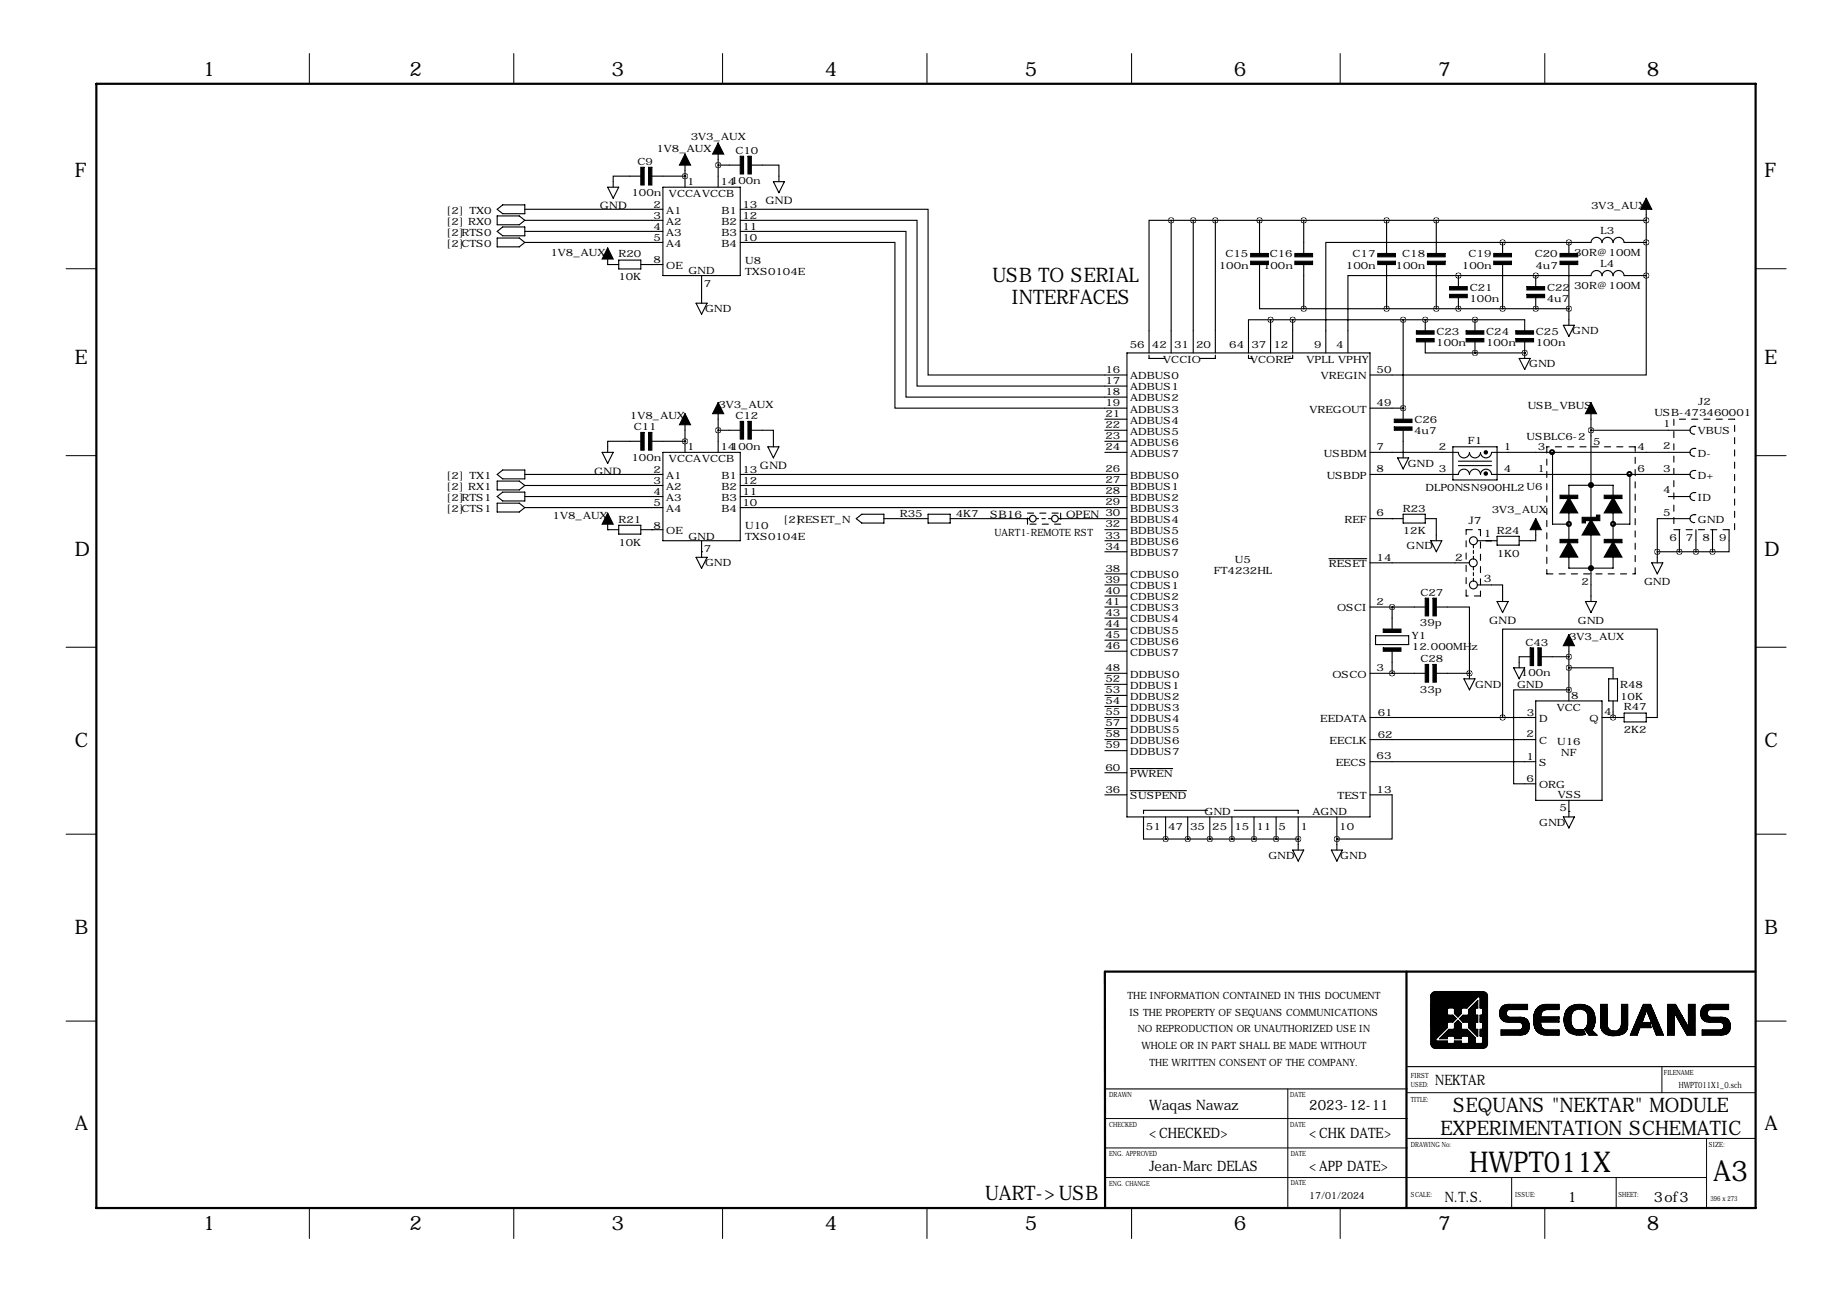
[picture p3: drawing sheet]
<svg xmlns="http://www.w3.org/2000/svg" width="419mm" height="297mm" viewBox="0 0 419 297" stroke-linecap="round" stroke-linejoin="round" font-family="sans-serif">
<defs><g id="words">
<g font-size="6.6">
<text x="337.8" y="269.4">HWPT011X</text>
<text x="393.9" y="271.6">A3</text>
</g>
<g font-size="4.6">
<text x="46.6" y="17.5">1</text>
<text x="94.1" y="17.5">2</text>
<text x="140.6" y="17.5">3</text>
<text x="189.6" y="17.5">4</text>
<text x="235.6" y="17.5">5</text>
<text x="283.6" y="17.5">6</text>
<text x="330.6" y="17.5">7</text>
<text x="378.6" y="17.5">8</text>
<text x="17.2" y="40.8">F</text>
<text x="405.6" y="40.8">F</text>
<text x="228.1" y="64.8">USB TO SERIAL</text>
<text x="232.6" y="69.9">INTERFACES</text>
<text x="17.2" y="83.8">E</text>
<text x="405.6" y="83.8">E</text>
<text x="17.2" y="127.8">D</text>
<text x="405.6" y="127.8">D</text>
<text x="17.2" y="171.8">C</text>
<text x="405.6" y="171.8">C</text>
<text x="17.2" y="214.8">B</text>
<text x="405.6" y="214.8">B</text>
<text x="334.1" y="255.6">SEQUANS &quot;NEKTAR&quot; MODULE</text>
<text x="17.2" y="259.8">A</text>
<text x="331.2" y="260.9">EXPERIMENTATION SCHEMATIC</text>
<text x="405.6" y="259.8">A</text>
<text x="226.5" y="276">UART-&gt;USB</text>
<text x="46.6" y="282.7">1</text>
<text x="94.1" y="282.7">2</text>
<text x="140.6" y="282.7">3</text>
<text x="189.6" y="282.7">4</text>
<text x="235.6" y="282.7">5</text>
<text x="283.6" y="282.7">6</text>
<text x="330.6" y="282.7">7</text>
<text x="378.6" y="282.7">8</text>
</g>
<g font-size="3.3">
<text x="329.9" y="249.5">NEKTAR</text>
<text x="264.2" y="255.3">Waqas Nawaz</text>
<text x="301" y="255.3">2023-12-11</text>
<text x="264.2" y="261.7">&lt;CHECKED&gt;</text>
<text x="301" y="261.7">&lt;CHK DATE&gt;</text>
<text x="264.2" y="269.3">Jean-Marc DELAS</text>
<text x="301" y="269.3">&lt;APP DATE&gt;</text>
<text x="332.2" y="276.4">N.T.S.</text>
<text x="360.4" y="276.4">1</text>
<text x="380.2" y="276.4">3of3</text>
</g>
<g font-size="2.4">
<text x="176" y="46.9">GND</text>
<text x="137.9" y="48.2">GND</text>
<text x="174.7" y="107.9">GND</text>
<text x="136.6" y="109.1">GND</text>
<text x="227.6" y="119">SB16</text>
<text x="245.1" y="119">OPEN 30</text>
<text x="337.6" y="120.5">J7</text>
<text x="341.1" y="123.6">1</text>
<text x="334.6" y="128.9">2</text>
<text x="341.1" y="133.7">3</text>
<text x="342.3" y="143.4">GND</text>
</g>
<g font-size="2.3">
<text x="150.9" y="34.9">1V8_AUX</text>
<text x="158.8" y="32.1">3V3_AUX</text>
<text x="169.1" y="35.5">C10</text>
<text x="146.6" y="38">C9</text>
<text x="145.2" y="45">100n</text>
<text x="150.2" y="47.9">2</text>
<text x="153.8" y="45.3">VCCAVCCB</text>
<text x="158" y="42.5">1</text>
<text x="165.6" y="42.5">14100n</text>
<text x="170.7" y="47.9">13</text>
<text x="102.6" y="49.1">[2] TX0</text>
<text x="102.6" y="51.7">[2] RX0</text>
<text x="150.2" y="50.4">3</text>
<text x="150.2" y="52.9">4</text>
<text x="153.2" y="49.1">A1</text>
<text x="153.2" y="51.7">A2</text>
<text x="165.9" y="51.7">B2</text>
<text x="165.9" y="49.1">B1</text>
<text x="170.7" y="52.9">11</text>
<text x="170.7" y="50.4">12</text>
<text x="365.8" y="48.1">3V3_AUX</text>
<text x="367.9" y="53.7">L3</text>
<text x="102.6" y="54.2">[2]RTS0</text>
<text x="102.6" y="56.7">[2]CTS0</text>
<text x="126.5" y="58.8">1V8_AUX</text>
<text x="142.2" y="59.2">R20</text>
<text x="150.2" y="55.5">5</text>
<text x="153.2" y="54.2">A3</text>
<text x="153.2" y="56.7">A4</text>
<text x="165.9" y="56.7">B4</text>
<text x="165.9" y="54.2">B3</text>
<text x="170.7" y="55.5">10</text>
<text x="281.7" y="59.2">C15</text>
<text x="291.9" y="59.2">C16</text>
<text x="310.9" y="59.2">C17</text>
<text x="322.4" y="59.2">C18</text>
<text x="337.6" y="59.2">C19</text>
<text x="352.9" y="59.2">C20</text>
<text x="361.9" y="58.8">30R@100M</text>
<text x="142.2" y="64.5">10K</text>
<text x="150.2" y="60.6">8</text>
<text x="153.2" y="61.8">OE</text>
<text x="158.3" y="63.1">GND</text>
<text x="161.8" y="65.9">7</text>
<text x="171.3" y="60.7">U8</text>
<text x="171.3" y="63.2">TXS0104E</text>
<text x="280.2" y="61.8">100n</text>
<text x="290.4" y="61.8">100n</text>
<text x="309.4" y="61.8">100n</text>
<text x="320.9" y="61.8">100n</text>
<text x="336.1" y="61.8">100n</text>
<text x="353" y="61.8">4u7</text>
<text x="367.9" y="61.3">L4</text>
<text x="162.1" y="71.7">GND</text>
<text x="337.8" y="69.4">100n</text>
<text x="337.9" y="66.8">C21</text>
<text x="355.6" y="69.4">4u7</text>
<text x="355.7" y="66.8">C22</text>
<text x="361.9" y="66.4">30R@100M</text>
<text x="330.3" y="77">C23</text>
<text x="341.7" y="77">C24</text>
<text x="353.1" y="77">C25</text>
<text x="361.5" y="76.8">GND</text>
<text x="259.7" y="79.9">56</text>
<text x="264.8" y="79.9">42</text>
<text x="267.4" y="83.4">VCCIO</text>
<text x="269.9" y="79.9">31</text>
<text x="275" y="79.9">20</text>
<text x="282.6" y="79.9">64</text>
<text x="287.4" y="83.4">VCORE</text>
<text x="287.7" y="79.9">37</text>
<text x="292.8" y="79.9">12</text>
<text x="300.4" y="83.4">VPLL VPHY</text>
<text x="302.1" y="79.9">9</text>
<text x="307.2" y="79.9">4</text>
<text x="330.2" y="79.5">100n</text>
<text x="341.6" y="79.5">100n</text>
<text x="353.1" y="79.5">100n</text>
<text x="254.2" y="88.3">17</text>
<text x="254.2" y="85.7">16</text>
<text x="259.8" y="89.8">ADBUS1</text>
<text x="259.8" y="87.2">ADBUS0</text>
<text x="303.7" y="87.2">VREGIN</text>
<text x="316.5" y="85.7">50</text>
<text x="351.6" y="84.4">GND</text>
<text x="165.2" y="93.8">3V3_AUX</text>
<text x="254.2" y="95.9">21</text>
<text x="254.2" y="93.3">19</text>
<text x="254.2" y="90.8">18</text>
<text x="259.8" y="94.8">ADBUS3</text>
<text x="259.8" y="92.3">ADBUS2</text>
<text x="301" y="94.8">VREGOUT</text>
<text x="316.5" y="93.3">49</text>
<text x="351.2" y="94.1">USB_VBUS</text>
<text x="380.3" y="95.8">USB-473460001</text>
<text x="390.4" y="93.1">J2</text>
<text x="144.8" y="96.4">1V8_AUX</text>
<text x="145.7" y="99">C11</text>
<text x="169.1" y="96.4">C12</text>
<text x="254.2" y="101">23</text>
<text x="254.2" y="98.4">22</text>
<text x="259.8" y="99.9">ADBUS5</text>
<text x="259.8" y="97.4">ADBUS4</text>
<text x="325.1" y="99.9">4u7</text>
<text x="325.2" y="97.3">C26</text>
<text x="337.5" y="102">F1</text>
<text x="350.9" y="101.2">USBLC6-2</text>
<text x="382.4" y="98.2">1</text>
<text x="390.3" y="99.8">VBUS</text>
<text x="145.2" y="105.9">100n</text>
<text x="153.8" y="106.3">VCCAVCCB</text>
<text x="158" y="103.5">1</text>
<text x="165.6" y="103.5">14100n</text>
<text x="254.2" y="103.5">24</text>
<text x="259.8" y="105">ADBUS7</text>
<text x="259.8" y="102.5">ADBUS6</text>
<text x="304.3" y="105">USBDM</text>
<text x="316.5" y="103.5">7</text>
<text x="323.6" y="107.3">GND</text>
<text x="330.8" y="103.5">2</text>
<text x="345.7" y="103.5">1</text>
<text x="353.5" y="103.5">3</text>
<text x="366.3" y="102.2">5</text>
<text x="376.4" y="103.4">4</text>
<text x="382.4" y="103.3">2</text>
<text x="390.3" y="105">D-</text>
<text x="102.6" y="110.1">[2] TX1</text>
<text x="102.6" y="112.6">[2] RX1</text>
<text x="150.2" y="108.8">2</text>
<text x="150.2" y="111.4">3</text>
<text x="150.2" y="113.9">4</text>
<text x="153.2" y="110.1">A1</text>
<text x="153.2" y="112.6">A2</text>
<text x="165.9" y="112.6">B2</text>
<text x="165.9" y="110.1">B1</text>
<text x="170.7" y="113.9">11</text>
<text x="170.7" y="111.4">12</text>
<text x="170.7" y="108.8">13</text>
<text x="254.2" y="113.7">28</text>
<text x="254.2" y="111.1">27</text>
<text x="254.2" y="108.6">26</text>
<text x="259.8" y="112.6">BDBUS1</text>
<text x="259.8" y="110.1">BDBUS0</text>
<text x="305" y="110.1">USBDP</text>
<text x="316.5" y="108.6">8</text>
<text x="327.7" y="112.9">DLP0NSN900HL2 U6</text>
<text x="330.8" y="108.6">3</text>
<text x="345.7" y="108.6">4</text>
<text x="353.5" y="108.6">1</text>
<text x="376.4" y="108.5">6</text>
<text x="382.4" y="108.5">3</text>
<text x="382.4" y="113.4">4</text>
<text x="390.3" y="110.1">D+</text>
<text x="102.6" y="115.2">[2]RTS1</text>
<text x="102.6" y="117.7">[2]CTS1</text>
<text x="127.1" y="119.2">1V8_AUX</text>
<text x="150.2" y="116.4">5</text>
<text x="153.2" y="115.2">A3</text>
<text x="153.2" y="117.7">A4</text>
<text x="165.9" y="117.7">B4</text>
<text x="165.9" y="115.2">B3</text>
<text x="170.7" y="116.4">10</text>
<text x="206.9" y="119">R35</text>
<text x="219.7" y="119">4K7</text>
<text x="254.2" y="116.2">29</text>
<text x="259.8" y="117.7">BDBUS3</text>
<text x="259.8" y="115.2">BDBUS2</text>
<text x="316.5" y="118.7">6</text>
<text x="322.5" y="117.6">R23</text>
<text x="343" y="118">3V3_AUX</text>
<text x="382.4" y="118.5">5</text>
<text x="390.3" y="115.2">ID</text>
<text x="142.2" y="120.2">R21</text>
<text x="142.2" y="125.4">10K</text>
<text x="150.2" y="121.5">8</text>
<text x="153.2" y="122.8">OE</text>
<text x="158.3" y="124.1">GND</text>
<text x="171.3" y="121.7">U10</text>
<text x="171.3" y="124.1">TXS0104E</text>
<text x="180.1" y="120.2">[2]RESET_N</text>
<text x="228.7" y="123.2">UART1-REMOTE RST</text>
<text x="254.2" y="123.8">33</text>
<text x="254.2" y="121.3">32</text>
<text x="259.8" y="125.3">BDBUS6</text>
<text x="259.8" y="122.8">BDBUS5</text>
<text x="259.8" y="120.2">BDBUS4</text>
<text x="309.1" y="120.2">REF</text>
<text x="322.5" y="122.9">12K</text>
<text x="344.1" y="122.7">R24</text>
<text x="383.8" y="124.4">6</text>
<text x="387.6" y="124.4">7</text>
<text x="390.3" y="120.2">GND</text>
<text x="391.4" y="124.4">8</text>
<text x="395.2" y="124.4">9</text>
<text x="161.8" y="126.8">7</text>
<text x="162.1" y="130.1">GND</text>
<text x="254.2" y="131.4">38</text>
<text x="254.2" y="126.4">34</text>
<text x="259.8" y="127.9">BDBUS7</text>
<text x="279" y="131.9">FT4232HL</text>
<text x="283.9" y="129.4">U5</text>
<text x="305.5" y="130.4">RESET</text>
<text x="316.5" y="128.9">14</text>
<text x="323.4" y="126.3">GND</text>
<text x="344.1" y="128">1K0</text>
<text x="254.2" y="136.5">40</text>
<text x="254.2" y="134">39</text>
<text x="259.8" y="135.5">CDBUS1</text>
<text x="259.8" y="132.9">CDBUS0</text>
<text x="326.6" y="137.1">C27</text>
<text x="363.6" y="134.5">2</text>
<text x="378" y="134.5">GND</text>
<text x="254.2" y="141.6">43</text>
<text x="254.2" y="139.1">41</text>
<text x="259.8" y="143.1">CDBUS4</text>
<text x="259.8" y="140.6">CDBUS3</text>
<text x="259.8" y="138">CDBUS2</text>
<text x="307.4" y="140.6">OSCI</text>
<text x="316.5" y="139.1">2</text>
<text x="362.7" y="143.4">GND</text>
<text x="254.2" y="149.2">46</text>
<text x="254.2" y="146.7">45</text>
<text x="254.2" y="144.1">44</text>
<text x="259.8" y="148.2">CDBUS6</text>
<text x="259.8" y="145.6">CDBUS5</text>
<text x="324.6" y="146.9">Y1</text>
<text x="324.6" y="149.4">12.000MHz</text>
<text x="326.4" y="144">39p</text>
<text x="350.7" y="148.5">C43</text>
<text x="360.7" y="147.2">3V3_AUX</text>
<text x="254.2" y="154.3">48</text>
<text x="259.8" y="155.8">DDBUS0</text>
<text x="259.8" y="150.7">CDBUS7</text>
<text x="306.3" y="155.8">OSCO</text>
<text x="316.5" y="154.3">3</text>
<text x="326.6" y="152.3">C28</text>
<text x="349.7" y="155.4">100n</text>
<text x="254.2" y="161.9">54</text>
<text x="254.2" y="159.4">53</text>
<text x="254.2" y="156.8">52</text>
<text x="259.8" y="160.9">DDBUS2</text>
<text x="259.8" y="158.3">DDBUS1</text>
<text x="326.4" y="159.3">33p</text>
<text x="339.1" y="158.1">GND</text>
<text x="348.8" y="158.1">GND</text>
<text x="361.2" y="160.6">8</text>
<text x="372.5" y="158.1">R48</text>
<text x="372.5" y="160.9">10K</text>
<text x="254.2" y="167">57</text>
<text x="254.2" y="164.5">55</text>
<text x="259.8" y="166">DDBUS4</text>
<text x="259.8" y="163.4">DDBUS3</text>
<text x="303.5" y="166">EEDATA</text>
<text x="316.7" y="164.6">61</text>
<text x="351" y="164.5">3</text>
<text x="353.8" y="166">D</text>
<text x="357.9" y="163.5">VCC</text>
<text x="365.5" y="166">Q</text>
<text x="368.8" y="164.4">4</text>
<text x="373.3" y="163.3">R47</text>
<text x="254.2" y="172.1">59</text>
<text x="254.2" y="169.5">58</text>
<text x="259.8" y="173.6">DDBUS7</text>
<text x="259.8" y="171">DDBUS6</text>
<text x="259.8" y="168.5">DDBUS5</text>
<text x="305.7" y="171">EECLK</text>
<text x="316.7" y="169.7">62</text>
<text x="350.9" y="169.5">2</text>
<text x="353.8" y="171">C</text>
<text x="358" y="171.3">U16</text>
<text x="358.9" y="173.8">NF</text>
<text x="373.3" y="168.6">2K2</text>
<text x="254.2" y="177.2">60</text>
<text x="259.8" y="178.7">PWREN</text>
<text x="307.1" y="176.1">EECS</text>
<text x="316.5" y="174.6">63</text>
<text x="350.9" y="174.7">1</text>
<text x="350.9" y="179.7">6</text>
<text x="353.8" y="176.1">S</text>
<text x="254.2" y="182.2">36</text>
<text x="259.8" y="183.7">SUSPEND</text>
<text x="307.5" y="183.7">TEST</text>
<text x="316.5" y="182.2">13</text>
<text x="353.8" y="181.2">ORG</text>
<text x="358.1" y="183.5">VSS</text>
<text x="263.4" y="190.7">51</text>
<text x="268.5" y="190.7">47</text>
<text x="273.6" y="190.7">35</text>
<text x="276.9" y="187.3">GND</text>
<text x="278.7" y="190.7">25</text>
<text x="283.8" y="190.7">15</text>
<text x="288.8" y="190.7">11</text>
<text x="293.9" y="190.7">5</text>
<text x="299" y="190.7">1</text>
<text x="301.8" y="187.3">AGND</text>
<text x="307.9" y="190.7">10</text>
<text x="353.8" y="189.8">GND</text>
<text x="358.5" y="186.5">5</text>
<text x="291.6" y="197.5">GND</text>
<text x="308.1" y="197.5">GND</text>
<text x="259.2" y="229.7">THE INFORMATION CONTAINED IN THIS DOCUMENT</text>
<text x="259.6" y="233.5">IS THE PROPERTY OF SEQUANS COMMUNICATIONS</text>
<text x="261.6" y="237.3">NO REPRODUCTION OR UNAUTHORIZED USE IN</text>
<text x="262.4" y="241.2">WHOLE OR IN PART SHALL BE MADE WITHOUT</text>
<text x="264.3" y="245">THE WRITTEN CONSENT OF THE COMPANY.</text>
<text x="301" y="275.7">17/01/2024</text>
</g>
<text font-size="2" x="385.9" y="250">HWPT011X1_0.sch</text>
<g font-size="1.6">
<text x="324.4" y="249.8">USED:</text>
<text x="324.4" y="247.8">FIRST</text>
<text x="382.5" y="247.2">FILENAME</text>
<text x="255" y="252.1">DRAWN</text>
<text x="296.6" y="252.2">DATE</text>
<text x="324.4" y="253.4">TITLE:</text>
<text x="255" y="259">CHECKED</text>
<text x="296.6" y="259">DATE</text>
<text x="324.4" y="263.7">DRAWING No:</text>
<text x="392.8" y="263.7">SIZE:</text>
<text x="255" y="265.7">ENG. APPROVED</text>
<text x="296.7" y="265.7">DATE</text>
<text x="255" y="272.7">ENG. CHANGE</text>
<text x="296.7" y="272.5">DATE</text>
<text x="324.4" y="275.2">SCALE:</text>
<text x="348.3" y="275.2">ISSUE:</text>
<text x="372.1" y="275.2">SHEET:</text>
<text x="393.2" y="276.2">396 x 273</text>
</g>
</g></defs>
<g fill="none" stroke="#000" stroke-width=".23">
<path d="M71.1 12.3v7M118.1 12.3v7M166.1 12.3v7M213.1 12.3v7M260.1 12.3v7M308.1 12.3v7M355.1 12.3v7M15.2 61.8h6.9M403.6 61.8h7M15.2 104.8h6.9M403.6 104.8h7M15.2 148.8h6.9"/>
<path d="M403.6 148.8h7M15.2 191.8h6.9M403.6 191.8h7M15.2 234.8h6.9M328.9 235.6h3.7M328.9 235.7h3.7M329 232h3.6l.1 1.3 .3 .2h1l.7 .7M329 233.7h5.2l.2 .1h-5.4M329 235h3.8l-3.8 .1M329 231.1h8.8l-8.8 .1M329 231.3h8.6l-.1 .2h-8.5M329 231.6h8.3l-.1 .1"/>
<path d="M329 231.7h3.8l-3.8 .1M329 232.1h3.6M329 232.2h3.6M329 232.3h3.6M329 232.6h3.6M329 232.8h3.6M329 232.9h3.6M329 233.1h3.6M329 233.2h3.7M329 233.4h5l.1 .2h-5.1M329 233.9h5.5l.1 .2h-5.6M329 234.2h5.7"/>
<path d="M329 234.5h5.4l-5.4 .1M329 234.7h5.2M329 234.8h5.1M329 235.3h3.6M329 235.8h3.6M329 235.2h3.6v1l-2.6 2.6M329 232.5h3.6M329 232.7h3.6M329 234.4h5.5M329 235.5h3.6M329 236h3.6M329 239.9a1.07 1.07 0 0 0 1.1 1.1"/>
<path d="M329 229.1h10.8l-.1 .1h-10.7l10.5 .1M329.1 228.5l.2-.2h12.3l-12.2-.1 11.7-.1v12.9l-11.6-.1h11.9l.2-.2h-12.3l-.1-.1h12.5l.1-.2-12.7-.1h12.7l.1-.1-12.9-.1h12.9v-11.1h-12.9v-.2l12.9-.1h-12.9l.1-.1h12.7zM329.4 228.2l.6-.2h10.9a1.12 1.12 0 0 1 1.1 1.1v10.8a1.12 1.12 0 0 1-1.1 1.2h-10.9a1.12 1.12 0 0 1-1.1-1.2v-10.8zM330 238.8a.36 .36 0 0 0 0 .4 .36 .36 0 0 0 .3 .2h2.3v.2M330.1 238.8h-1.1v.2h1l-1 .1v.1h1.1l-1.1 .2h3.6M330.3 238.6h-1.3v.1h1.2l-.1 .1M331.1 238.7h1.6M332.4 237.5h5.6l.1 .1-6 .1 6.2 .1h-6.3l-.1 .2 6.7 .1h-6.8l-.1 .1h1l-1.2 .1-.1 .2 1.2 .1h-1.4M332.6 232l.4-.3h1.1l.4 .3M332.6 236.1h-3.6l3.6 .1-.1 .1h-3.5l3.4 .1-.1 .2h-3.3l3.2 .1-.1 .1h-3.1l2.9 .1-.1 .2h-2.8l2.6 .1-.1 .1h-2.5l2.4 .2-.1 .1h-2.3l2.1 .1-2.1 .1v.2h1.9l-1.9 .1v.1h1.7l-1.7 .1v.2h1.4M332.7 235.2v1.1l-2.6 2.6v.4h2.6l.1 .5 .2 .1h1.1l.2-.1 .1-.5h1.5l.1 .5 .2 .1h1.2l.2-.3v-1.1l-.2-.3M332.7 233.1l.3 .3h1l.8 .8-.8 .8h-1"/>
<path d="M333 238.2l-.3 .3M333 234.9l-.4 .3M333 235l-.3 .2M334.1 238.2l.2 .1 .1 .5h1.5l.1-.6M334.4 236.3l1.5 .1 .3 .3h1l1.9 1.9M334.4 236.4l-.3 .2h-1l-2.2 2.2h1.8v-.5l.1-.1 6 .1h-1.2l.1 .2M334.4 232.1h1.5M334.5 238.6l1.3-.1h-1.3l-.4-.4h-1.1l-.3 .2-.1 .4M334.5 232.2h1.4M334.5 232.3h1.4M334.5 232.6h1.4M334.5 232.8h1.4"/>
<path d="M334.5 232.9h1.4M334.5 233l1.3 .1-1.1 .1 .1 .1h.8l-.7 .1 .4 .2-.1 .1M334.5 235.6h1.4M334.5 235.7h1.4M334.5 235.8h1.4M334.5 236.1h1.4M334.5 236.2h1.4M334.5 235.4l.7-.7 .7 .7v1M334.5 233l.7 .7M334.5 232.5h1.4M334.5 232.7h1.4M334.5 235.5h1.4"/>
<path d="M334.5 236h1.4M334.7 234.2l-.7 .7h-1M335.3 234.8l-.4 .2 .6 .1h-.7l-.2 .1 1.2 .1h-1.3l-.1 1.3-.3 .1h-1l-1.9 2M335.6 234.2l.8 .8h2.8l-1.6 .1v1.2l1.9 1.9h.3v-1.6h-.6l-.1-1.4M335.6 234.2h4M335.7 234.1h3.9M335.8 239.4h-1.3v.2l1.3 .1h-1.3l-.2 .1 1.8 .1h-7.1l3.7-.1v-.1l-3.7-.1h3.6M335.9 232v1l-.7 .7M335.9 236.4h-1.5v-1l.8-.8 .7 .8v1.2l-1.7 .1h3l.1 .1-4.4 .1h4.5l.2 .2-5 .1h5.1l.1 .1h-5.3M335.9 232h-1.5l.1 1M336 234.6h3.6M336 238.2l-1.5 .1v.4h1.4"/>
<path d="M336.1 233.7h3.5M336.1 234.7h3.5M336.2 238.1h1.2l.3 .4M336.2 238.2l-.3 .3M336.2 231.8l-.3 .2M336.2 238.1l-.3 .2v.4M336.2 231.6l-.3 .4M336.2 234.8h3.4M336.2 233.6h3.4M336.3 234.9h1.1M337.4 235h-1.1l-.8-.8 .8-.8 1.2-.1 .1-1.2 2.2-2.1v1.8h-.6l-.1 .2 .1 1.3 .6 .1v1.6h-.4M337.4 235l.3 .2"/>
<path d="M337.4 234.9l.4 .3M337.6 235.2h1.5M337.7 232.2v1h1.4l.1 .1-1.7 .1h2.1v1.5l-.4 .1-.1 .2M337.7 233.1l-.3 .4h-1.1l-.7 .7M337.7 232.2h1.4M337.7 232.3h1.4M337.7 232.8h1.4M337.7 232.9h1.4M337.7 233.1h1.4M337.7 235.3h1.4M337.7 235.6h1.4M337.7 235.7h1.4"/>
<path d="M337.7 235.8h1.4M337.7 236.1h1.4M337.7 236.2h1.4M337.7 235.2v1.1l1.9 1.8v-1.4h-1.5M337.7 238.7h1.4M337.7 238.5v1.2h1.4l.1 .1-1.8 .1h2M337.7 238.8h1.4M337.7 239.3h1.4M337.7 232.5h1.4M337.7 235.5h1.4M337.7 236h1.4M337.7 238.5l1.4 .1"/>
<path d="M337.7 238.6h1.4M337.7 239h1.3l-1.3 .1M337.7 239.2h1.4M337.7 239.4h1.4M337.8 236.3l1.3 .1 .3 .3M337.9 236.4h1.2l.1 .2h-1.2M338.3 236.8h1.3M338.4 236.9h1.2M338.5 237.1h1.1M338.6 237.2h1M338.7 230.2h-9.7v.1h9.6l-9.6 .1v.2h9.3l-9.3 .1v.1h9.1l-.1 .1h-9M338.7 231.2h.9"/>
<path d="M338.8 231.1h.8M338.8 237.3h.8M338.9 237.5h.7M338.9 230.9h.7M338.9 229.9h-9.9v.2h9.8M339 230.8h.6M339.1 239.6h-1.4l-.3 .4h-1.2l-.3-.2v-.4h-1.4l-.1 .4-.3 .2h-1.1l-.4-.4M339.1 232v1.3l.3 .2M339.1 232.1h-1.3l-.1 .1M339.1 232.6h-1.4v.1h1.4M339.1 235.2v1.2M339.1 238.6v1"/>
<path d="M339.1 239.6l.3 .4M339.2 237.8h.4M339.4 233.5h.2M339.4 238h.2M339.4 236.7h.2M339.4 229.5h-10.4l10.3 .1-.1 .1h-10.2l10 .1M339.4 231.6l-.3 .4M339.4 235l-.3 .2M339.5 238.1h.1M339.6 233.8l-3.7 .1h3.7M339.6 231.3h-1.1l-.1 .2h1.2M339.6 231.6h-1.3l-.1 .1h1l-1.2 .1-.1 .2h1.2"/>
<path d="M339.6 230.1v1.6h-.2M339.6 234.4h-3.8l3.8 .1M339.6 237.6h-.6l.6 .1M339.6 230.2l-1.9 2M339.6 230.3l-.2 .1h.2M339.6 230.6l-.5 .1h.5M339.8 229.2l-2.5 2.6-3-.1 1.6 .1v1.2l-.7 .8-.8-.8v-1l-.3-.2h-1.3l-.1 1.5h-3.7M339.8 229.2l.3-.1 .2 .3v2.4l1.6-.1M340.3 229.4a.36 .36 0 0 0-.2-.4 .36 .36 0 0 0-.4 .1l-2.5 2.6h-1M340.3 231.7h.4l.2 .3v1.3l-.6 .2v1.4l.3 .1M340.3 238.1l.6 .2v1.5l-.3 .2h-1.2M340.3 230.8h1.6"/>
<path d="M340.3 230.9h1.6M340.3 231.2h1.6M340.3 231.3h1.6M340.3 231.5h1.6M340.3 231.6h1.6M340.3 234.2h1.6M340.3 234.5h1.6M340.3 234.6h1.6M340.3 234.7h1.6M340.3 234.8h1.6M340.3 237.2h1.6M340.3 237.5h1.6"/>
<path d="M340.3 237.7h1.6M340.3 237.8h1.6M340.3 238h1.6M340.3 238.1h1.6M340.3 229.5h1.6M340.3 229.6h1.6M340.3 229.7h1.6M340.3 229.8h1.6M340.3 229.9h1.6M340.3 230.1h1.6M340.3 230.2h1.6M340.3 230.3h1.6"/>
<path d="M340.3 230.4h1.6M340.3 230.6h1.6M340.3 230.7h1.6M340.3 231.1h1.6M340.3 234.1h1.6M340.3 234.4h1.6M340.3 237.1h1.6M340.3 237.3h1.6M340.3 237.6h1.6M340.6 231.8l.2 .2v1.1l-.1 .2-.4 .1v1.6h.3M340.6 235l.3 .2M340.6 234.9l.4 .3"/>
<path d="M340.6 233.4h.1M340.6 233.4h1.3M340.6 235h1.3M340.8 235.2v1.2l-.1 .2h-.4v1.6l.4 .1 .1 .2v1.1l-.2 .3-1.4-.1-.1-1.2-1.8-2h-1.1l-.3-.2M340.9 235.2v1.4l-.6 .1v1.5h1.6M341.9 229.2h-1.6l-.1-.1h1.7a1.07 1.07 0 0 0-1-1.1h-10.9a1.07 1.07 0 0 0-1 1.1v10.8M341.9 233.8h-1.5l1.5 .1M341.9 235.1h-1.1l.1 .1h1M341.9 231.8h-1v.2h1M341.9 232.1h-1v.1h1M341.9 232.3h-1v.2h1M341.9 232.6h-1v.1h1"/>
<path d="M341.9 232.8h-1l1 .1M341.9 233.1h-1l1 .1M341.9 233.6h-1.5l1.5 .1M341.9 235.3h-1v.2h1M341.9 235.6h-1v.1h1M341.9 235.8h-1v.2h1M341.9 236.1h-1l1 .1M341.9 236.3h-1l1 .1M341.9 236.6l-1.2 .1h1.2M341.9 236.8h-1.5l1.5 .1M341.9 238.6h-1v.1h1M341.9 229.3h-1.6v2.4"/>
<path d="M341.9 238.8h-1v.2h1M341.9 239.3h-1l1 .1M341.9 239.1h-1v.1h1M341.9 239.6h-1l1 .1M341.9 233.3l-1.2 .1M341.9 238.3h-1.1l.1 .2h1M341.9 239.8l-1.3 .1h1.3M342 239.9a1.07 1.07 0 0 1-1.1 1.1M344.8 232.8l.1 1M344.9 232.1l-.1 .7M344.9 233.8l.1 .1 5.5 .1h-5.5l.1 .2h5.6l.2 .1h-5.8l.2 .2h5.8l.1 .1h-5.8l.2 .1 5.7 .1h-5.5l5.6 .1v.2h-1.8l1.9 .1v.1h-1.6l1.6 .1v.2h-1.5l1.5 .1v.1h-1.4M344.9 233.8l.7 .9"/>
<path d="M345.1 236.8v.1h6.3l-6.3 .1v.2h6.1l-6.1 .1v.2h6l-6 .1v.1h5.6l-5.6 .1v.2l5-.1M345.6 231.2l-.7 .9M345.6 231.2l1-.3h4.6v1.2l-4.5 .1M345.6 234.7l1 .3 3.1 .2M346.3 230.9l4.8 .1h-5.2l-.2 .2 5.4 .1h-5.6l-.2 .2 5.8 .1-6 .1h6v.1l-6.1 .1h6.1v.2h-6.2l1.8 .1-.2 .1h-1.6l1.5 .1v.2h-1.6l1.5 .1v.6h-1.5v.1l1.7 .1h-1.7l.1 .2 1.9 .1h-1.9M346.3 233.1h-1.5l1.5 .1M346.3 233.1l.1 .3M346.4 233.4l.3 .4h.2l2.9 .1 .9 .3M346.4 232.5l-.1 .3h-1.5l1.5 .1M346.7 232.2l-.3 .3M349.3 235h.3M349.7 236.7l-.3 .1"/>
<path d="M349.7 235.2l.3 .3M350 235.5l.1 .7h1.4v.1l-1.5 .1h1.5l-1.6 .1-.1 .2 1.6 .1M350.1 235.9h1.4v.2h-1.4l-.4 .6M350.8 234.2l.6 .8M350.8 237.7l-1.3 .3M351.4 235.1l.2 1-.2 .7M351.4 236.8h-6.3v1.2h4.4M351.5 236.8l-.7 .9M352.6 233.8h5.8v1.2h-4.2l.2 1M352.6 234h5.8M352.6 234.2h5.8M352.6 234.3h5.7v.2h-5.7"/>
<path d="M352.6 234.6h5.7v.1h-5.7M352.6 234.8h5.8M352.6 234.9h5.8M352.6 235l.3 1.5M353 232.4l-.4 1.5M353 236.6a2.66 2.66 0 0 0 2.7 1.4M353.9 231.3l-.9 1.1M354.4 236l.4 .6 .9 .2M354.8 238h3.6M354.9 232.3h-1.9l1.7 .1-.1 .2-1.7 .1h1.6l-.1 .1h-1.6l1.6 .1-.1 .2h-1.6l1.5 .2h-1.5v.1l1.5 .1h-1.6v.2l1.6 .1M354.9 232.3l-.5 .6-.2 .8M355.7 230.9l-1.1 .1-.7 .3"/>
<path d="M355.7 230.9h2.7v1.2h-2.7l-.8 .2M358.4 233.9h-5.8v1.2h1.6l-1.6 .1v.1l1.6 .1h-1.6l.1 .2 1.6 .1h-1.6v.1h1.6l-1.5 .1v.2l1.6 .1h-1.6l.1 .1 1.7 .1-1.6 .1h1.8l.3 .2h-2.1l.1 .1h5.3v1.2h-2.7M358.4 230.9l-3.6 .1M358.4 231h-3.9l-.3 .2h4.2M358.4 231.3h-4.4l-.2 .2h4.6M358.4 231.6l-4.9 .1h4.9M358.4 231.8l-5.2 .1h5.2M358.4 232.1l-5.3 .1h2.1l-.3 .1M358.4 236.9h-5.2l5.2 .1M358.4 237.2h-5l5 .1M358.4 237.5h-4.7l4.7 .1M358.4 237.7h-4.2l4.2 .1"/>
<path d="M359.6 234.4l.3 1.7M359.6 234.5h1.5M359.9 236.2l.8 1.1M359.9 232.7l-.3 1.7M359.9 232.7h1.6M359.9 236.2h1.7M360.7 231.6l-.8 1.1M360.8 237.3l1.1 .5M360.8 231.6l-.2 .1h5.1l.1 .1-5.4 .1h5.5l.1 .2h-2.5l2.6 .1 .1 .1h-1.9l1.9 .1 .1 .2h-1.7l1.7 .1 .1 .1h-1.6l1.6 .1 .1 .2h-1.6l1.7 .2h-1.6v.1l1.6 .1h-1.6l.1 .2 1.6 .1h-1.6v.1h1.6l-1.6 .1v.2h1.6l-1.6 .1v.2M361.1 234.4l.1 1M361.1 234.5l-1.5 .1v.1l1.5 .1h-1.5l1.5 .1 .1 .2-1.6 .1h1.6v.1h-1.6l1.6 .1M361.2 235.4l.1 .2h-1.6l1.6 .1 .1 .1h-1.6l1.6 .1 .1 .2-1.6 .1"/>
<path d="M361.2 233.4l-.1 1M361.3 235.4l.3 .7M361.5 232.7l-.1 .1h-1.5l1.5 .1-.1 .2h-1.5l1.5 .1-1.6 .1v.1h1.5l-1.5 .1-.1 .2h1.6l-1.6 .1v.1l1.5 .1h-1.5v.2l1.5 .1h-1.5v.2M361.6 236.1l.7 .6M361.6 236.2l.1 .1h-1.8l2.2 .2h-2l.1 .2h2.1M361.6 232.7l-.3 .6M361.9 231h2.5M361.9 231l-.5 .2 3.6 .1h-3.8l-.2 .2 4.5 .1h-4.7M361.9 237.9l1.2 .1M361.9 231.1l-1.1 .5M362.3 231h2.1M362.3 232.1l-.7 .5"/>
<path d="M362.3 236.7l.7 .1M362.3 236.7h1.7M362.4 232.2l.7-.2 .9 .2M362.7 232.1h-2.4l-.1 .1h2l-.3 .1h-1.8l1.7 .1-.2 .2-1.7 .1M363.1 230.9l-1.2 .1M363.2 230.9l1.2 .1M364 236.7l-3.8 .1 .1 .1h3.8l-3.6 .1 .1 .2h3.5l.1 .1h-3.5l.2 .2h3.4l-3.2 .1 .3 .1h3l-2.6 .1 2.1 .2M364 236.7l-1.2 .2 .2-.1M364 236.7l.4 1.2M364 232.1l.7 .5M364.3 237.9l-1.2 .1M364.4 231.1l1.1 .5"/>
<path d="M364.7 236.2l-.5 .4 1.2 1.4h1.8l-1.2-1.2M364.7 236.2h1.7M364.7 232.7l.3 .7M365 233.4l.1 1M365.1 234.4l-.1 1-.3 .7M365.1 234.5h1.6l-1.6 .1v.1h1.6l-1.6 .1 1.6 .1v.2l-1.7 .1h1.7l-.1 .1h-1.6l1.6 .1v.2l-1.7 .1h1.6v.1h-1.7l1.7 .1-.1 .2-1.7 .1M365.6 231.6a3.5 3.5 0 0 1 1.1 2.8M366 236.8h-1.6l.1 .1 1.7 .1h-1.6l.1 .2 1.7 .1h-1.6l.1 .2 1.8 .1h-1.7l.1 .1 1.9 .1h-1.8l.1 .2h1.8M366.4 236.2l-.1 .1-1.9 .1h1.9l-.1 .1h-1.9v.2h1.8l-.1 .1M366.4 236.2l-.4 .6M366.7 234.5l-.3 1.7M368 230.9h1.4"/>
<path d="M368.1 236.3a1.88 1.88 0 0 0 .9 1.3M369 237.6l1.2 .5 .9 .1M369.4 231h-1.4v.2h1.4M369.4 231.3h-1.4v.2h1.4M369.4 231.6h-1.4l1.4 .1M369.4 231.8l-1.4 .1h1.5M369.5 235.1h-1.5l1.5 .1M369.5 233.8h-1.5v.1h1.5M369.5 232.1h-1.5l1.5 .1M369.5 232.3h-1.5l1.5 .1M369.5 232.6h-1.5l1.5 .1M369.5 232.8h-1.5l1.5 .1"/>
<path d="M369.5 233.1h-1.5l1.5 .1M369.5 233.3h-1.5v.1h1.5M369.5 233.5h-1.5v.2h1.5M369.5 234h-1.5v.2h1.5M369.5 234.3h-1.5v.2h1.5M369.5 234.6h-1.5v.1h1.5M369.5 234.8h-1.5l1.5 .1M369.5 235.3h-1.5l1.5 .1M369.5 235.5l.1 .6M369.6 236.2h-1.6l1.5-.1v-.2h-1.5l1.5-.1v-.1h-1.5l1.5-.1v-4.7h-1.5v5.3M369.6 236.2l.1 .1h-1.7l1.8 .2h-1.7l.1 .2 1.9 .1h-1.9l.1 .1 2.6 .1M369.6 236.1l.7 .8"/>
<path d="M370.3 236.9l.9 .1 .7-.1M372.8 235.3h1.4v-4.4h-1.4v4.6l-.3 .8-.6 .5M372.8 235.4h1.4v.2h-1.4l1.4 .1v.1l-1.5 .1h1.5l-.1 .2-1.5 .1h1.5v.1l-1.6 .1h1.6l-1.7 .1-.1 .2 1.7 .1h-1.9l-.2 .1h2l-.1 .1h-5.4l.1 .2h5.2l-5.1 .1 .1 .2h4.8l-4.6 .1 .2 .1h4l-3.7 .1 .4 .2h2.6h-2.4M372.8 235.1h1.4M372.8 233.8h1.4M372.8 230.9h1.4M372.8 231h1.4M372.8 231.2h1.4M372.8 231.3h1.4M372.8 231.5h1.4M372.8 231.6h1.4M372.8 231.7h1.4"/>
<path d="M372.8 231.8h1.4M372.8 231.9h1.4M372.8 232.1h1.4M372.8 232.2h1.4M372.8 232.3h1.4M372.8 232.4h1.4M372.8 232.6h1.4M372.8 232.7h1.4M372.8 232.8h1.4M372.8 232.9h1.4M372.8 233.1h1.4M372.8 233.2h1.4"/>
<path d="M372.8 233.3h1.4M372.8 233.4h1.4M372.8 233.5h1.4M372.8 233.7h1.4M372.8 233.9h1.4M372.8 234h1.4M372.8 234.2h1.4M372.8 234.3h1.4M372.8 234.5h1.4M372.8 234.6h1.4M372.8 234.7h1.4M372.8 234.8h1.4"/>
<path d="M372.8 234.9h1.4M372.8 235.2h1.4M374.1 236.3a2.52 2.52 0 0 1-3 1.8M374.2 235.2l-.1 1.1M377.5 235.1l1.9 .1h-3.4v.1l3.4 .1h-3.5l-.1 .2 3.6 .1h-3.6v.1l3.7 .1h-3.8l-.1 .2 3.9 .1h-3.9l-.1 .1h1.5l-1.6 .2h1.5l-.1 .2-1.5 .1h1.5l-.1 .1-1.5 .1h1.5l-.1 .2-1.5 .1h1.5v.2h-1.5l1.4 .1-.1 .1-1.5 .1h1.5l-.1 .2h-1.4M378.5 232.3l-1.3 .1-.1 .2h1.3l-1.3 .1-.1 .1h1.3l-1.3 .1-.1 .2 1.3 .1-1.4 .1h1.3v.1l-1.4 .1h1.4l-.1 .2-1.4 .1h1.4l-.1 .1-1.4 .1h1.4l-.1 .2-1.4 .1h1.3v.2l-1.4 .1h1.4l-.1 .1h-1.4l1.3 .2h-1.4v.2h3.3l.2 1.2h-2.6l-.6 1.7h-1.6l3-7.1h1.6l3 7.1h-1.6l-2.2-5.7-1.1 2.8M379.4 230.9h-1.5l1.6 .1v.2l-1.9 .1h2v.2l-2.1 .1 2.2 .1h-2.2l-.1 .1 2.5 .1h-2.5l-.1 .2 2.7 .1h-2.7l-.1 .1 2.9 .1h-1.5l.1 .2 1.5 .1h-1.5l.1 .1 1.5 .1h-1.4v.2l1.5 .1-1.4 .1h1.4l.1 .1-1.4 .1h1.4l.1 .2-1.4 .1h1.4l.1 .1-1.4 .1h1.4l.1 .2-1.4 .1h1.4l.1 .2-1.4 .1h1.4l.1 .1-1.4 .1 1.5 .1h-1.5l.1 .2h1.5l-1.5 .1 .1 .1 1.6 .1h-1.6l.1 .2 1.6 .1h-1.6l.1 .1h1.5l-1.5 .1 .1 .2 1.6 .1h-1.6v.1l1.7 .1-1.6 .1h1.6l.1 .2h-1.6l1.6 .1 .1 .1h-1.6l1.6 .1 .1 .2-1.6 .1h1.6l.1 .2-1.6 .1h1.6l.1 .1-1.6 .1h1.6l.1 .2h-1.6M383.4 230.9h1.8l3 5.3v-5.3h1.5v7.1h-1.8l-3-5.3v5.3h-1.5zM383.4 236.8h1.5M383.4 235.1h1.5M383.4 233.8h1.5M383.4 230.9h1.8"/>
<path d="M383.4 231h1.9v.2h-1.9M383.4 231.3h2l.1 .2h-2.1M383.4 231.6l2.2 .1h-2.2M383.4 231.8l2.3 .1h-2.3M383.4 232.1l2.5 .1h-2.5M383.4 232.3l2.6 .1h-2.6M383.4 232.6l2.8 .1h-2.8M383.4 232.8h1.5M383.4 232.9h1.5M383.4 233.1h1.5M383.4 233.2h1.5M383.4 233.3h1.5"/>
<path d="M383.4 233.4h1.5M383.4 233.5h1.5M383.4 233.7h1.5M383.4 233.9h1.5M383.4 234h1.5M383.4 234.2h1.5M383.4 234.3h1.5M383.4 234.5h1.5M383.4 234.6h1.5M383.4 234.7h1.5M383.4 234.8h1.5M383.4 234.9h1.5"/>
<path d="M383.4 235.2h1.5M383.4 235.3h1.5M383.4 235.4h1.5M383.4 235.6h1.5M383.4 235.7h1.5M383.4 235.8h1.5M383.4 235.9h1.5M383.4 236.1h1.5M383.4 236.2h1.5M383.4 236.3h1.5M383.4 236.4h1.5M383.4 236.5h1.5"/>
<path d="M383.4 236.7h1.5M383.4 236.9h1.5M383.4 237h1.5M383.4 237.2h1.5M383.4 237.3h1.5M383.4 237.5h1.5M383.4 237.6h1.5M383.4 237.7h1.5M383.4 237.8h1.5M383.4 238h1.5M385 232.8l1.3 .1h-1.3l.1 .2h1.3l.1 .1h-1.3l1.3 .1 .1 .1h-1.3l1.4 .1v.2h-1.3l1.4 .1 .1 .1h-1.3l1.3 .1 .1 .2h-1.3l1.4 .1 .1 .2h-1.4l1.4 .1 .1 .1h-1.3l.1 .1 1.4 .1h-1.4l.1 .2 1.4 .1h-1.3l.1 .1 1.4 .1h-1.4l.1 .2 1.4 .1h-1.4l.1 .1 1.4 .1h-1.3l.1 .2h2.8l-2.8 .1 .1 .1h2.7l-2.6 .1 2.6 .1v.2h-2.5l2.5 .1v.1h-2.3l2.3 .1v.2h-2.2l2.2 .1v.2h-2l2 .1v.1h-1.9l1.9 .1v.2h-1.7M388.2 235.1h1.4l-1.4 .1"/>
<path d="M388.2 233.8h1.4v.1h-1.4M388.2 230.9h1.4M388.2 231h1.4v.2h-1.4M388.2 231.3h1.4v.2h-1.4M388.2 231.6h1.4l-1.4 .1M388.2 231.8h1.4l-1.4 .1M388.2 232.1h1.4l-1.4 .1M388.2 232.3h1.4l-1.4 .1M388.2 232.6h1.4l-1.4 .1M388.2 232.8h1.4l-1.4 .1M388.2 233.1h1.4l-1.4 .1M388.2 233.3h1.4v.1h-1.4"/>
<path d="M388.2 233.5h1.4v.2h-1.4M388.2 234h1.4v.2h-1.4M388.2 234.3h1.4v.2h-1.4M388.2 234.6h1.4v.1h-1.4M388.2 234.8h1.4l-1.4 .1M388.2 235.3h1.4l-1.4 .1M388.2 235.6h1.4l-1.4 .1M388.2 235.8h1.4l-1.4 .1M391 233.1l.1 .7M391 232.9h1.5v.2h-1.5M391.1 232.1l-.1 .7M391.1 233.8l.1 .1 5.5 .1h-5.4v.2h5.7l.2 .1h-5.8l.1 .2h5.8l.1 .1h-5.8l.2 .1h5.7l-5.5 .1 5.6 .1v.2h-1.8l1.9 .1v.1h-1.6l1.7 .1v.2h-1.6l1.6 .1v.1h-1.5l1.5 .1v.2"/>
<path d="M391.1 233.8l.7 .9M391.4 236.9h6.2l-6.2 .1M391.4 237.2h6.1l-6.1 .1M391.4 237.5h5.9l-5.9 .1M391.4 237.7h5.6l-5.6 .1M391.8 231.2l-.7 .9M391.8 234.7l1 .3 2.8 .1a.89 .89 0 0 1 .7 .7 .89 .89 0 0 1-.4 .9M392.5 230.9h4.9l-5.2 .1-.3 .2 5.5 .1h-5.7l-.1 .2 5.8 .1-6 .1h6v.1l-6.2 .1h6.2v.2l-6.3 .1h1.8M392.5 233.1l.1 .3M392.6 233.4l.3 .3M392.6 232.5l-.1 .3h-1.5v.4h1.5M392.9 232.2l-.3 .3"/>
<path d="M392.9 232.2l-.2 .1h-1.6l1.5 .1v.2h-1.6l1.5 .1v.6h-1.5v.1h1.6l.1 .1h-1.6v.2l1.9 .1h-1.9M392.9 233.7l.3 .1M393.1 233.8l2.9 .1 1 .3M393.1 230.9h4.3v1.2h-4.3M393.2 230.9l-1.4 .3M393.2 232.1l-.3 .1M395.5 235h.5M395.8 236.7l-.2 .1M396.3 237.9l-4.9 .1M397 234.2l.7 .8M397.7 235.1l.1 .7M397.7 236.8h-6.3l-.1 1.2h4.7l1-.3"/>
<path d="M397.7 236.8l-.7 .9M397.8 236.1h-1.5l1.5 .1v.1l-1.7 .1h1.7l-1.7 .1-.1 .2 1.7 .1M397.8 236.1l-.1 .7M397.8 235.8v.3M403.6 234.8h7M254.1 257.2h69.4M296.1 250.4v27.3M323.5 251.2h80.1M382.1 245.2v6M71.1 277.7v7M118.1 277.7v7M166.1 277.7v7"/>
<path d="M213.1 277.7v7M254.1 270.7h138.2M254.1 263.9h69.4M260.1 277.7v7M308.1 277.7v7M323.5 261.7h80.1M347.5 270.7v7M355.1 277.7v7M371.6 270.7v7M392.3 261.7v16"/>
</g>
<g fill="none" stroke="#000" stroke-width=".25">
<path d="M157.5 35.4v7.6M165.1 38h5.1M165.1 32.9v10.1M172.7 38h6.4v3.8M114.3 48.1l1.3-1h5v2h-5zM114.3 53.2l1.3-1h5v2h-5zM114.3 49.6h5.1l1.2 1.1-1.2 1h-5.1zM114.3 54.7h5.1l1.2 1-1.2 1.1h-5.1zM120.6 55.7h31.8M120.6 48.1h31.8M120.6 50.7h31.8M120.6 53.2h31.8"/>
<path d="M139.7 43h2.5l-1.2 2.6zM139.7 57v3.8M142.2 59.8h5.1v2h-5.1zM147.3 40.5h-6.3v2.5M149.9 40.5h7.6M152.4 43h17.8v20.4h-17.8zM157.5 40.5h.1M170.2 48.1h43.2v38.1h45.7M170.2 50.7h40.6v38.1h48.3M170.2 53.2h38.1v38.1h50.8M170.2 55.7h35.5v38.1h53.4M177.8 41.8h2.5l-1.2 2.5z"/>
<path d="M269.2 50.7h-5v30.4M269.2 50.7v30.4M269.2 50.7h109.3M274.3 50.7v30.4M279.4 50.7v30.4M289.6 50.7v7.6M299.7 50.7v7.6M318.8 50.7v7.6M330.2 50.7v7.6M345.4 55.7l20.4 .1a1.27 1.27 0 0 1 1.2-1.2 1.27 1.27 0 0 1 1.3 1.2M345.4 55.7h.1M345.4 55.7h-40.6v25.4"/>
<path d="M345.4 55.7v2.6M360.7 55.7h.1M360.7 55.7v2.6M368.3 55.8a1.27 1.27 0 0 1 1.3-1.2 1.27 1.27 0 0 1 1.2 1.2M370.8 55.8a1.27 1.27 0 0 1 1.3-1.2 1.27 1.27 0 0 1 1.3 1.2M373.4 55.7h5.1M378.5 45.6v17.8M139.7 60.8h.1M139.7 60.8h2.5M147.3 60.8h5.1M149.9 60.8h.1M160 69.7h2.6l-1.3 2.5z"/>
<path d="M161.3 63.4v6.3M289.6 60.8v10.2h10.1M292.1 73.5h-5.1v7.6M292.1 73.5v7.6M292.1 73.5h58.4v2.6M297.2 73.5v7.6M299.7 60.8v10.2M299.7 71h61M318.8 60.8v10.2M322.6 73.5v22.9M327.7 73.5h.1M327.7 78.6v2.5h22.8"/>
<path d="M327.7 73.5v2.6M330.2 60.8v10.2M335.3 71h.1M335.3 63.4h.1M335.3 63.4h-25.4v17.7M335.3 63.4h30.5M335.3 63.4v2.5M335.3 68.4v2.6M339.1 73.5h.1M339.1 73.5v2.6M339.1 78.6v2.5M345.4 60.8v10.2"/>
<path d="M350.5 78.6v3.8M353.1 71h.1M353.1 63.4h.1M353.1 63.4v2.5M353.1 68.4v2.6M359.4 74.8h2.5l-1.2 2.5zM360.7 60.8v14M365.8 63.4a1.27 1.27 0 0 1 1.2-1.2 1.27 1.27 0 0 1 1.3 1.2 1.27 1.27 0 0 1 1.3-1.2 1.27 1.27 0 0 1 1.2 1.2 1.27 1.27 0 0 1 1.3-1.2 1.27 1.27 0 0 1 1.3 1.2M373.4 63.4h5.1M378.5 63.4v22.8h-63.5M157.5 95.1v8.9M165.1 98.9h5.1"/>
<path d="M165.1 92.6v11.4M172.7 98.9h5.1v3.8M254 98.9h5.1M254 96.4h5.1M259.1 81.1h55.9v106.7h-55.9zM264.2 81.6v.8h3.5M279.4 81.6v.8h-3.6M287 81.6v.8h1M297.2 81.6v.8h-1M315 93.8h7.6M322.6 93.8h.1M322.6 98.9v6.4"/>
<path d="M339.1 81.1h.1M349.2 82.4h2.6l-1.3 2.5zM350.5 81.1h.1M365.8 98.9h22.8M365.8 92.6v45.7M389.6 98a.91 .91 0 0 0-1.1 .9 .91 .91 0 0 0 1.1 .9M389.6 98h.1M114.3 109.1l1.3-1h5v2h-5zM114.3 114.2l1.3-1.1h5v2.1h-5zM114.3 110.6h5.1l1.2 1-1.2 1h-5.1zM114.3 115.7h5.1l1.2 1-1.2 1h-5.1zM120.6 109.1h31.8"/>
<path d="M120.6 116.7h31.8M120.6 114.2h31.8M120.6 111.6h31.8M138.4 104h2.6l-1.3 2.5zM139.7 118v3.8M147.3 101.5h-7.6v2.5M149.9 101.5h7.6M152.4 104h17.8v20.3h-17.8zM157.5 101.5h.1M170.2 109.1h88.9M170.2 116.7h88.9M170.2 114.2h88.9"/>
<path d="M170.2 111.6h88.9M176.5 102.7h2.6l-1.3 2.6zM196.8 119.2l1.3-1h5.1v2.1h-5.1zM203.2 119.2h10.2M213.4 118.2h5v2.1h-5zM218.4 119.2h18.3M238.3 119.2h.5M239.5 119.2h.8M241 119.2h.8M243.3 119.2h15.8M254 104h5.1M254 101.5h5.1"/>
<path d="M315 109.1h20.3a1.27 1.27 0 0 1 1.3-1.2 1.27 1.27 0 0 1 1.2 1.2 1.27 1.27 0 0 1 1.3-1.2 1.27 1.27 0 0 1 1.3 1.2 1.27 1.27 0 0 1 1.2-1.2 1.27 1.27 0 0 1 1.3 1.2h45.7M315 104h20.3M315 119.2h7.6M320 119.2h.1M321.3 105.3h2.5l-1.2 2.5zM322.6 118.2h5.1v2.1h-5.1zM327.7 119.2h2.5v5.1M334 102.7h10.2v7.6h-10.2zM335.3 106h7.6M335.3 107h7.6M335.3 104a1.27 1.27 0 0 0 1.2 1.3 1.27 1.27 0 0 0 1.3-1.2M337.8 104a1.27 1.27 0 0 0 1.3 1.3 1.27 1.27 0 0 0 1.3-1.2"/>
<path d="M340.4 104a1.27 1.27 0 0 0 1.2 1.3 1.27 1.27 0 0 0 1.3-1.2M342.9 104h45.7M353.1 119.2v5.1h-3.9M356.9 104v16.5h3.8M360.7 111.6h10.1v19h-10.1zM374.7 109.1v11.4h-3.8M383.5 114.2h5.1M388.6 119.2h-7.6v7.7M389.6 103.1a.91 .91 0 0 0-1.1 .9 .91 .91 0 0 0 1.1 .9M389.6 108.2a.91 .91 0 0 0-1.1 .9 .91 .91 0 0 0 1.1 .9M389.6 113.3a.91 .91 0 0 0-1.1 .9 .91 .91 0 0 0 1.1 .9M389.6 118.3a.91 .91 0 0 0-1.1 .9 .91 .91 0 0 0 1.1 .9"/>
<path d="M389.6 103.1h.1M389.6 108.2h.1M389.6 113.2h.1M389.6 118.3h.1M139.7 121.8h.1M139.7 121.8h2.5M142.2 120.8h5.1v2h-5.1zM147.3 121.8h5.1M149.9 121.8h.1M160 128.1h2.6l-1.3 2.6zM161.3 126.9h.1M161.3 124.3v3.8"/>
<path d="M254 139.6h5.1M254 137h5.1M254 134.5h5.1M254 131.9h5.1M254 126.9h5.1M254 124.3h5.1M254 121.8h5.1M305.5 128.4h8.7M315 129.4h22.8M315 139.6h12.7M320 139.6h.1M320 139.6v5"/>
<path d="M328.9 124.3h2.6l-1.3 2.6zM330.2 139.6h7.6v15.2M338.7 125.2v.7M338.7 126.6v.7M338.7 127.9v.7M338.7 130.3v.7M338.7 131.6v.7M338.7 133v.7M339.6 134.5h5.8v3.8M339.6 124.3h4.6M344.2 123.3h5v2h-5zM344.2 138.3h2.5l-1.3 2.5z"/>
<path d="M364.5 138.3h2.5l-1.2 2.5zM379.7 129.4h2.6l-1.3 2.5zM381 126.9h12.7M381 126.9v2.5M386.1 121.8v5.1M389.9 121.8v5.1M393.7 121.8v5.1M397.5 121.8v5.1h-3.8M254 154.8h5.1M254 159.9h5.1M254 157.3h5.1M254 149.7h5.1"/>
<path d="M254 147.2h5.1M254 144.6h5.1M254 142.1h5.1M315 154.8h12.7M316.2 146.2h7.6v2h-7.6zM320 154.8h.1M320 149.7v5.1M330.2 154.8h7.6M336.5 156.1h2.6l-1.3 2.5zM337.8 154.8h.1M337.8 154.8v1.3M348 153.5h2.5l-1.3 2.6z"/>
<path d="M351.8 151h-2.6v2.5M354.3 151h6.4M360.7 158.6h-12.7v21.6h5.1M360.7 158.6h.1M360.7 145.9v15.2M360.7 153.5h10.1v2.6M369.8 156.1h2.1v5h-2.1zM254 165h5.1M254 170h5.1M254 177.7h5.1M254 172.6h5.1M254 167.5h5.1"/>
<path d="M254 162.4h5.1M259.8 176.7h9.8M315 165h38.1M315 170h38.1M315 175.1h38.1M345.4 165v-20.4h35.6v20.4h-2.5M353.1 161.1h15.2v22.9h-15.2zM368.3 165h5.1M370.8 165h.1M370.8 161.1v3.9M373.4 163.9h5.1v2.1h-5.1zM254 182.7h5.1"/>
<path d="M259.8 181.8h13M262.9 187.8v5.1h35.5M268 192.9h.1M268 187.8v5.1M273 192.9h.1M273 187.8v5.1M277.6 186.3h-14.7v.8M278.1 192.9h.1M278.1 187.8v5.1M283.2 192.9h.1M283.2 187.8v5.1M283.7 186.3h14.7v.8"/>
<path d="M288.3 192.9h.1M288.3 187.8v5.1M293.4 192.9h.1M293.4 187.8v5.1M297.2 195.4h2.5l-1.3 2.6zM298.4 192.9h.1M298.4 187.8v7.6M306.1 195.4h2.5l-1.3 2.6zM307.3 192.9h.1M307.3 187.8v7.6M315 182.7h5v10.2h-12.7M359.4 187.8h2.5l-1.2 2.6z"/>
<path d="M360.7 186.5h.1M360.7 184v3.8M254.1 250.4h69.4M323.5 245.2h80.1"/>
<circle cx="237.4" cy="119.2" r=".76"/>
<circle cx="242.5" cy="119.2" r=".76"/>
<circle cx="338.7" cy="129.4" r=".91"/>
<circle cx="338.7" cy="134.5" r=".91"/>
<circle cx="338.7" cy="124.3" r=".91"/>
</g>
<g fill="none" stroke="#000" stroke-width=".51">
<path d="M22.1 19.3h381.5v258.4h-381.5zM254 223.4l.1 54.3M254.1 223.4h149.5M323.3 223.4v54.3"/>
<circle cx="341.6" cy="108.9" r=".25"/>
<circle cx="341.6" cy="104" r=".25"/>
</g>
<g fill="none" stroke="#000" stroke-width=".25" stroke-dasharray="1.4 1.4">
<path d="M384.8 96.4v25.4M398.8 96.4h-14M236.2 118h7.6M243.8 118v2.5M355.6 102.7v29.2M375.9 102.7h-20.3M236.2 120.5v-2.5M243.8 120.5h-7.6M337.1 137v-15.2M337.1 121.8h3.3M340.4 121.8v15.2M340.4 137h-3.3"/>
<path d="M355.6 131.9h20.3M375.9 131.9v-29.2M384.8 121.8h14M398.8 121.8v-25.4"/>
</g>
<g fill="none" stroke="#000" stroke-width=".97">
<circle cx="356.8" cy="103.9" r=".2"/>
<circle cx="365.8" cy="111.5" r=".2"/>
<circle cx="374.6" cy="109" r=".2"/>
<circle cx="360.7" cy="120.5" r=".2"/>
<circle cx="365.8" cy="130.6" r=".2"/>
<circle cx="370.8" cy="120.5" r=".2"/>
</g>
<g fill="#000" stroke="#000" stroke-width=".25">
<path d="M147.3 38.5h.8v4h-.8zM149.1 38.5h.8v4h-.8zM157.5 35.4l1.2 2.6h-2.5zM165.1 32.9l1.3 2.5h-2.6zM170.2 35.9h.7v4.1h-.7zM172 35.9h.7v4.1h-.7zM139.7 57l1.3 2.5h-2.6zM287.5 58.3h4.1v.7h-4.1zM297.7 58.3h4.1v.7h-4.1zM316.7 58.3h4.1v.7h-4.1zM328.2 58.3h4v.7h-4zM343.4 58.3h4.1v.7h-4.1z"/>
<path d="M358.6 58.3h4.1v.7h-4.1zM378.5 45.6l1.2 2.5h-2.5zM287.5 60.1h4.1v.7h-4.1zM297.7 60.1h4.1v.7h-4.1zM316.7 60.1h4.1v.7h-4.1zM325.6 76.1h4.1v.7h-4.1zM325.6 77.8h4.1v.8h-4.1zM328.2 60.1h4v.7h-4zM333.2 65.9h4.1v.8h-4.1zM333.2 67.7h4.1v.7h-4.1zM337.1 76.1h4v.7h-4zM337.1 77.8h4v.8h-4z"/>
<path d="M343.4 60.1h4.1v.7h-4.1zM348.5 76.1h4.1v.7h-4.1zM348.5 77.8h4.1v.8h-4.1zM351 65.9h4.1v.8h-4.1zM351 67.7h4.1v.7h-4.1zM358.6 60.1h4.1v.7h-4.1zM147.3 99.4h.8v4.1h-.8zM149.1 99.4h.8v4.1h-.8zM157.5 95.1l1.2 2.5h-2.5zM165.1 92.6l1.3 2.5h-2.6zM170.2 96.9h.7v4.1h-.7zM172 96.9h.7v4.1h-.7z"/>
<path d="M320.5 96.4h4.1v.7h-4.1zM320.5 98.2h4.1v.7h-4.1zM365.8 92.6l1.2 2.5h-2.5zM139.7 118l1.3 2.5h-2.6zM353.1 119.2l1.2 2.6h-2.5zM360.7 114.4l2 3.5h-2zM360.7 114.4v3.5h-2.1zM358.6 113.9h4.1v.7h-4.1zM370.8 114.4l2.1 3.5h-2.1zM370.8 114.4v3.5h-2zM368.8 113.9h4.1v.7h-4.1zM327.7 137.5h.7v4.1h-.7z"/>
<path d="M329.4 137.5h.8v4.1h-.8zM360.7 124.5v3.6h-2.1zM360.7 124.5l2 3.6h-2zM358.6 124h4.1v.8h-4.1zM363.7 118.9h3.3v-.5h.8v1.3h-3.3v.5h-.8zM365.8 119.4l2 3.6h-2zM365.8 119.4v3.6h-2.1zM370.8 124.5v3.6h-2zM370.8 124.5l2.1 3.6h-2.1zM368.8 124h4.1v.8h-4.1zM318 144.6h4.1v.8h-4.1zM318 149h4.1v.7h-4.1z"/>
<path d="M327.7 152.8h.7v4h-.7zM329.4 152.8h.8v4h-.8zM351.8 149h.8v4h-.8zM353.6 149h.7v4h-.7zM360.7 145.9l1.2 2.5h-2.5z"/>
</g>
<path d="M274.3 50.7a.05 .05 0 0 0 .1 0 .05 .05 0 0 0-.1 0zM269.2 50.7a.05 .05 0 0 0 .1 0 .05 .05 0 0 0-.1 0zM378.4 50.7a.05 .05 0 0 0 .1 0 .05 .05 0 0 0-.1 0zM378.4 63.4a.05 .05 0 0 0 .1 0 .05 .05 0 0 0-.1 0zM378.4 55.7a.05 .05 0 0 0 .1 0 .05 .05 0 0 0-.1 0zM298.4 192.9a.05 .05 0 0 0 .1 0 .05 .05 0 0 0-.1 0zM293.3 192.9a.05 .05 0 0 0 .1 0 .05 .05 0 0 0-.1 0zM288.2 192.9a.05 .05 0 0 0 .1 0 .05 .05 0 0 0-.1 0zM283.2 192.9a.05 .05 0 0 0 .1 0 .05 .05 0 0 0-.1 0zM278.1 192.9a.05 .05 0 0 0 .1 0 .05 .05 0 0 0-.1 0zM273 192.9a.05 .05 0 0 0 .1 0 .05 .05 0 0 0-.1 0zM267.9 192.9a.05 .05 0 0 0 .1 0 .05 .05 0 0 0-.1 0zM360.6 55.7a.05 .05 0 0 0 .1 0 .05 .05 0 0 0-.1 0zM353 63.4a.05 .05 0 0 0 .1 0 .05 .05 0 0 0-.1 0zM360.6 71a.05 .05 0 0 0 .1 0 .05 .05 0 0 0-.1 0zM353 71a.05 .05 0 0 0 .1 0 .05 .05 0 0 0-.1 0zM345.4 71a.05 .05 0 0 0 .1 0 .05 .05 0 0 0-.1 0zM345.4 55.7a.05 .05 0 0 0 .1 0 .05 .05 0 0 0-.1 0zM335.2 63.4a.05 .05 0 0 0 .1 0 .05 .05 0 0 0-.1 0zM297.1 73.5a.05 .05 0 0 0 .1 0 .05 .05 0 0 0-.1 0zM322.5 93.8a.05 .05 0 0 0 .1 0 .05 .05 0 0 0-.1 0zM322.5 73.5a.05 .05 0 0 0 .1 0 .05 .05 0 0 0-.1 0zM327.6 73.5a.05 .05 0 0 0 .1 0 .05 .05 0 0 0-.1 0zM339 73.5a.05 .05 0 0 0 .1 0 .05 .05 0 0 0-.1 0zM318.7 50.7a.05 .05 0 0 0 .1 0 .05 .05 0 0 0-.1 0zM299.7 50.7a.05 .05 0 0 0 .1 0 .05 .05 0 0 0-.1 0zM289.5 50.7a.05 .05 0 0 0 .1 0 .05 .05 0 0 0-.1 0zM335.2 71a.05 .05 0 0 0 .1 0 .05 .05 0 0 0-.1 0zM318.7 71a.05 .05 0 0 0 .1 0 .05 .05 0 0 0-.1 0zM299.7 71a.05 .05 0 0 0 .1 0 .05 .05 0 0 0-.1 0zM339 81.1a.05 .05 0 0 0 .1 0 .05 .05 0 0 0-.1 0zM350.5 81.1a.05 .05 0 0 0 .1 0 .05 .05 0 0 0-.1 0zM320 154.8a.05 .05 0 0 0 .1 0 .05 .05 0 0 0-.1 0zM320 139.6a.05 .05 0 0 0 .1 0 .05 .05 0 0 0-.1 0zM337.8 154.8a.05 .05 0 0 0 .1 0 .05 .05 0 0 0-.1 0zM386 126.9a.05 .05 0 0 0 .1 0 .05 .05 0 0 0-.1 0zM389.8 126.9a.05 .05 0 0 0 .1 0 .05 .05 0 0 0-.1 0zM365.7 98.9a.05 .05 0 0 0 .1 0 .05 .05 0 0 0-.1 0zM157.4 40.5a.05 .05 0 0 0 .1 0 .05 .05 0 0 0-.1 0zM360.6 153.5a.05 .05 0 0 0 .1 0 .05 .05 0 0 0-.1 0zM370.8 165a.05 .05 0 0 0 .1 0 .05 .05 0 0 0-.1 0zM360.6 151a.05 .05 0 0 0 .1 0 .05 .05 0 0 0-.1 0zM360.6 158.6a.05 .05 0 0 0 .1 0 .05 .05 0 0 0-.1 0zM345.4 165a.05 .05 0 0 0 .1 0 .05 .05 0 0 0-.1 0zM307.3 192.9a.05 .05 0 0 0 .1 0 .05 .05 0 0 0-.1 0zM157.4 101.5a.05 .05 0 0 0 .1 0 .05 .05 0 0 0-.1 0z" fill="#000" stroke="#000" stroke-width="1.3"/>
<use href="#words"/>
</svg>
